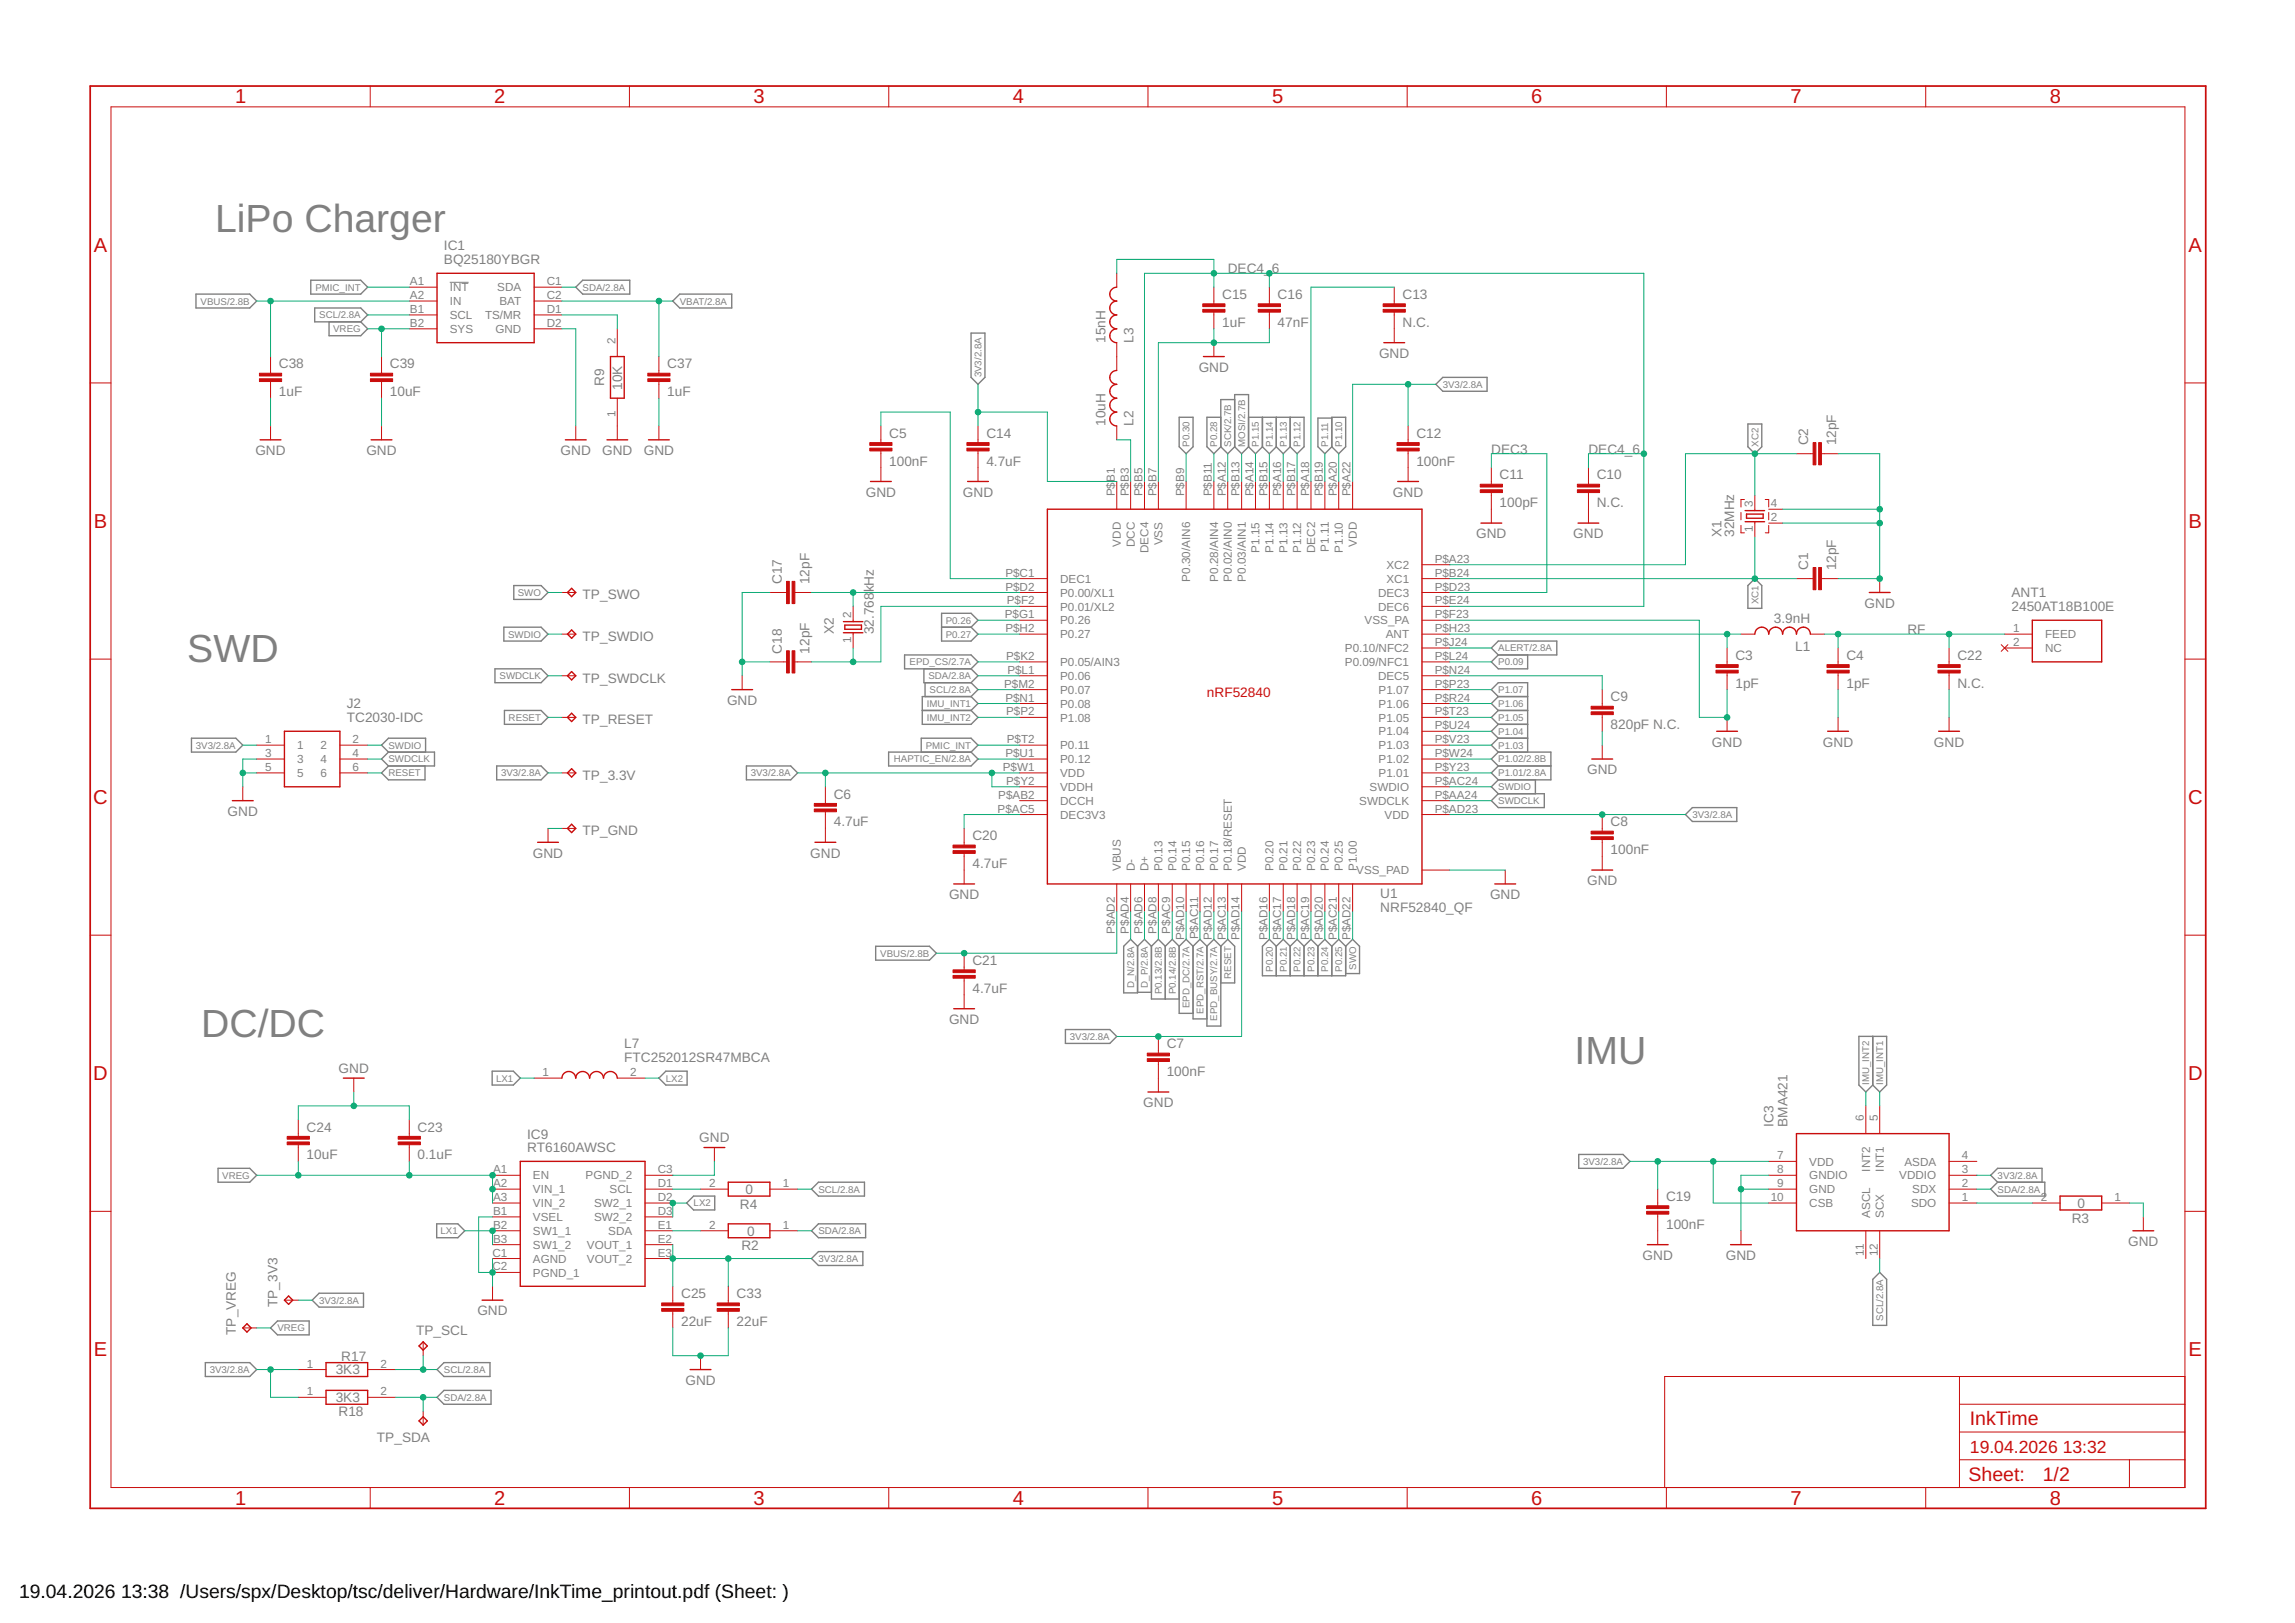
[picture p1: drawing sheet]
<svg xmlns="http://www.w3.org/2000/svg" width="420mm" height="297mm" viewBox="0 0 420 297" stroke-linecap="round" stroke-linejoin="round" font-family="sans-serif">
<defs><g id="words">
<g font-size="7.2" fill="#808080">
<text x="39.4" y="42.4">LiPo Charger</text>
<text x="34.3" y="121.1">SWD</text>
<text x="36.8" y="189.7">DC/DC</text>
<text x="288.3" y="194.8">IMU</text>
</g>
<g font-size="3.7" fill="#c90d0c">
<text x="43" y="18.9">1</text>
<text x="90.5" y="18.9">2</text>
<text x="138" y="18.9">3</text>
<text x="185.4" y="18.9">4</text>
<text x="232.9" y="18.9">5</text>
<text x="280.3" y="18.9">6</text>
<text x="327.8" y="18.9">7</text>
<text x="375.3" y="18.9">8</text>
<text x="17.2" y="46.1">A</text>
<text x="400.7" y="46.1">A</text>
<text x="17.2" y="96.6">B</text>
<text x="400.7" y="96.6">B</text>
<text x="17.1" y="147.2">C</text>
<text x="400.6" y="147.2">C</text>
<text x="17.1" y="197.7">D</text>
<text x="400.6" y="197.7">D</text>
<text x="17.2" y="248.3">E</text>
<text x="400.7" y="248.3">E</text>
<text x="43" y="275.4">1</text>
<text x="90.5" y="275.4">2</text>
<text x="138" y="275.4">3</text>
<text x="185.4" y="275.4">4</text>
<text x="232.9" y="275.4">5</text>
<text x="280.3" y="275.4">6</text>
<text x="327.8" y="275.4">7</text>
<text x="375.3" y="275.4">8</text>
</g>
<g font-size="3.6" fill="#c90d0c">
<text x="360.6" y="260.8">InkTime</text>
<text x="360.4" y="271.1">Sheet:</text>
<text x="374" y="271">1/2</text>
</g>
<g font-size="3.5">
<text x="3.5" y="292.5">19.04.2026</text>
<text x="22.2" y="292.5">13:38 /Users/spx/Desktop/tsc/deliver/Hardware/InkTime_printout.pdf (Sheet: )</text>
</g>
<g font-size="3.2" fill="#c90d0c">
<text x="360.6" y="265.9">19.04.2026</text>
<text x="377.6" y="265.9">13:32</text>
</g>
<g font-size="2.5" fill="#808080">
<text x="81.3" y="45.8">IC1</text>
<text x="81.3" y="48.4">BQ25180YBGR</text>
<text x="224.8" y="50">DEC4_</text>
<text x="232.8" y="50">6</text>
<text x="223.8" y="59.8">1uF</text>
<text x="223.8" y="54.7">C15</text>
<text x="233.9" y="59.8">47nF</text>
<text x="233.9" y="54.7">C16</text>
<text x="256.8" y="59.8">N.C.</text>
<text x="256.8" y="54.7">C13</text>
<text x="202.4" y="62.7" transform="rotate(-90 202.4 62.7)">15nH</text>
<text x="207.5" y="62.7" transform="rotate(-90 207.5 62.7)">L3</text>
<text x="252.5" y="65.5">GND</text>
<text x="51.1" y="67.4">C38</text>
<text x="71.4" y="67.4">C39</text>
<text x="110.6" y="70.6" transform="rotate(-90 110.6 70.6)">R9</text>
<text x="113.9" y="71.4" transform="rotate(-90 113.9 71.4)">10K</text>
<text x="122.2" y="67.4">C37</text>
<text x="219.5" y="68.1">GND</text>
<text x="51.1" y="72.5">1uF</text>
<text x="71.4" y="72.5">10uF</text>
<text x="122.2" y="72.5">1uF</text>
<text x="202.4" y="78" transform="rotate(-90 202.4 78)">10uH</text>
<text x="207.5" y="78" transform="rotate(-90 207.5 78)">L2</text>
<text x="46.8" y="83.3">GND</text>
<text x="67.1" y="83.3">GND</text>
<text x="102.6" y="83.3">GND</text>
<text x="110.2" y="83.3">GND</text>
<text x="117.9" y="83.3">GND</text>
<text x="162.8" y="80.1">C5</text>
<text x="180.6" y="80.1">C14</text>
<text x="259.3" y="80.1">C12</text>
<text x="273" y="83">DEC3</text>
<text x="290.8" y="83">DEC4_6</text>
<text x="331.1" y="81.5" transform="rotate(-90 331.1 81.5)">C2</text>
<text x="336.1" y="81.5" transform="rotate(-90 336.1 81.5)">12pF</text>
<text x="162.8" y="85.2">100nF</text>
<text x="180.6" y="85.2">4.7uF</text>
<text x="259.3" y="85.2">100nF</text>
<text x="274.5" y="87.7">C11</text>
<text x="292.3" y="87.7">C10</text>
<text x="158.5" y="90.9">GND</text>
<text x="176.3" y="90.9">GND</text>
<text x="255" y="90.9">GND</text>
<text x="274.5" y="92.8">100pF</text>
<text x="292.3" y="92.8">N.C.</text>
<text x="270.2" y="98.5">GND</text>
<text x="288" y="98.5">GND</text>
<text x="315.2" y="98.3" transform="rotate(-90 315.2 98.3)">X1</text>
<text x="317.5" y="98.3" transform="rotate(-90 317.5 98.3)">32MHz</text>
<text x="143.1" y="106.9" transform="rotate(-90 143.1 106.9)">C17</text>
<text x="148.2" y="106.9" transform="rotate(-90 148.2 106.9)">12pF</text>
<text x="331.1" y="104.4" transform="rotate(-90 331.1 104.4)">C1</text>
<text x="336.1" y="104.4" transform="rotate(-90 336.1 104.4)">12pF</text>
<text x="106.7" y="109.7">TP_SWO</text>
<text x="160" y="108.4" transform="rotate(-90 160 108.4)">kHz</text>
<text x="341.4" y="111.2">GND</text>
<text x="368.3" y="111.9">2450AT18B100E</text>
<text x="368.3" y="109.3">ANT1</text>
<text x="106.7" y="117.3">TP_SWDIO</text>
<text x="143.1" y="119.6" transform="rotate(-90 143.1 119.6)">C18</text>
<text x="148.2" y="119.6" transform="rotate(-90 148.2 119.6)">12pF</text>
<text x="152.6" y="116.1" transform="rotate(-90 152.6 116.1)">X2</text>
<text x="160" y="116.1" transform="rotate(-90 160 116.1)">32.768</text>
<text x="324.8" y="114">3.9nH</text>
<text x="328.7" y="119.1">L1</text>
<text x="349.2" y="116.1">RF</text>
<text x="106.7" y="124.9">TP_SWDCLK</text>
<text x="317.7" y="125.8">1pF</text>
<text x="317.7" y="120.8">C3</text>
<text x="338" y="125.8">1pF</text>
<text x="338" y="120.8">C4</text>
<text x="358.4" y="125.8">N.C.</text>
<text x="358.4" y="120.8">C22</text>
<text x="63.5" y="129.6">J2</text>
<text x="133.1" y="129">GND</text>
<text x="294.9" y="128.4">C9</text>
<text x="63.5" y="132.2">TC2030-IDC</text>
<text x="106.7" y="132.6">TP_RESET</text>
<text x="294.9" y="133.5">820pF N.C.</text>
<text x="313.4" y="136.6">GND</text>
<text x="333.7" y="136.6">GND</text>
<text x="354.1" y="136.6">GND</text>
<text x="106.7" y="142.7">TP_3.3V</text>
<text x="290.6" y="141.7">GND</text>
<text x="41.7" y="149.3">GND</text>
<text x="152.6" y="146.1">C6</text>
<text x="106.7" y="152.9">TP_GND</text>
<text x="152.6" y="151.2">4.7uF</text>
<text x="178" y="153.8">C20</text>
<text x="294.9" y="151.2">C8</text>
<text x="97.5" y="156.9">GND</text>
<text x="148.3" y="156.9">GND</text>
<text x="178" y="158.8">4.7uF</text>
<text x="294.9" y="156.3">100nF</text>
<text x="173.7" y="164.6">GND</text>
<text x="252.7" y="166.8">NRF52840_QF</text>
<text x="252.7" y="164.3">U1</text>
<text x="272.8" y="164.6">GND</text>
<text x="290.6" y="162">GND</text>
<text x="178" y="176.6">C21</text>
<text x="178" y="181.7">4.7uF</text>
<text x="114.3" y="191.9">L7</text>
<text x="173.7" y="187.4">GND</text>
<text x="213.6" y="191.9">C7</text>
<text x="62" y="196.3">GND</text>
<text x="114.3" y="194.4">FTC252012SR47MBCA</text>
<text x="213.6" y="196.9">100nF</text>
<text x="209.3" y="202.7">GND</text>
<text x="56.1" y="207.1">C24</text>
<text x="76.4" y="207.1">C23</text>
<text x="96.5" y="208.4">IC9</text>
<text x="128" y="209">GND</text>
<text x="324.7" y="206.2" transform="rotate(-90 324.7 206.2)">IC3</text>
<text x="327.2" y="206.2" transform="rotate(-90 327.2 206.2)">BMA421</text>
<text x="56.1" y="212.2">10uF</text>
<text x="76.4" y="212.2">0.1uF</text>
<text x="96.5" y="210.9">RT6160AWSC</text>
<text x="135.5" y="221.3">R4</text>
<text x="136.5" y="218.5">0</text>
<text x="305" y="219.8">C19</text>
<text x="380.3" y="221.1">0</text>
<text x="136.8" y="226.1">0</text>
<text x="305" y="224.9">100nF</text>
<text x="379.3" y="223.9">R3</text>
<text x="135.7" y="228.7">R2</text>
<text x="300.7" y="230.6">GND</text>
<text x="316" y="230.6">GND</text>
<text x="389.6" y="228">GND</text>
<text x="50.8" y="239.2" transform="rotate(-90 50.8 239.2)">TP_3V3</text>
<text x="124.7" y="237.6">C25</text>
<text x="134.9" y="237.6">C33</text>
<text x="43.2" y="244.3" transform="rotate(-90 43.2 244.3)">TP_VREG</text>
<text x="76.2" y="244.3">TP_SCL</text>
<text x="87.4" y="240.7">GND</text>
<text x="124.7" y="242.7">22uF</text>
<text x="134.9" y="242.7">22uF</text>
<text x="61.5" y="251.5">3K3</text>
<text x="62.5" y="249">R17</text>
<text x="61.5" y="256.6">3K3</text>
<text x="125.5" y="253.4">GND</text>
<text x="62" y="259.2">R18</text>
<text x="69" y="263.9">TP_SDA</text>
</g>
<text font-size="2.5" fill="#c90d0c" x="221" y="127.5">nRF52840</text>
<g font-size="2.1" fill="#808080">
<text x="75" y="52.2">A1</text>
<text x="82.3" y="53.3">INT</text>
<text x="91" y="53.3">SDA</text>
<text x="100.1" y="52.2">C1</text>
<text x="75" y="54.7">A2</text>
<text x="75" y="57.3">B1</text>
<text x="75" y="59.8">B2</text>
<text x="82.3" y="55.9">IN</text>
<text x="82.3" y="58.4">SCL</text>
<text x="88.8" y="58.4">TS/MR</text>
<text x="91.4" y="55.9">BAT</text>
<text x="100.1" y="54.7">C2</text>
<text x="100.1" y="57.3">D1</text>
<text x="100.1" y="59.8">D2</text>
<text x="82.3" y="60.9">SYS</text>
<text x="90.7" y="60.9">GND</text>
<text x="112.7" y="62.9" transform="rotate(-90 112.7 62.9)">2</text>
<text x="112.7" y="76.4" transform="rotate(-90 112.7 76.4)">1</text>
<text x="204.1" y="90.9" transform="rotate(-90 204.1 90.9)">P$B1</text>
<text x="206.6" y="90.9" transform="rotate(-90 206.6 90.9)">P$B3</text>
<text x="209.2" y="90.9" transform="rotate(-90 209.2 90.9)">P$B5</text>
<text x="211.7" y="90.9" transform="rotate(-90 211.7 90.9)">P$B7</text>
<text x="216.8" y="90.9" transform="rotate(-90 216.8 90.9)">P$B9</text>
<text x="221.9" y="90.9" transform="rotate(-90 221.9 90.9)">P$B11</text>
<text x="224.4" y="90.9" transform="rotate(-90 224.4 90.9)">P$A12</text>
<text x="227" y="90.9" transform="rotate(-90 227 90.9)">P$B13</text>
<text x="229.5" y="90.9" transform="rotate(-90 229.5 90.9)">P$A14</text>
<text x="232" y="90.9" transform="rotate(-90 232 90.9)">P$B15</text>
<text x="234.6" y="90.9" transform="rotate(-90 234.6 90.9)">P$A16</text>
<text x="237.1" y="90.9" transform="rotate(-90 237.1 90.9)">P$B17</text>
<text x="239.6" y="90.9" transform="rotate(-90 239.6 90.9)">P$A18</text>
<text x="242.2" y="90.9" transform="rotate(-90 242.2 90.9)">P$B19</text>
<text x="244.7" y="90.9" transform="rotate(-90 244.7 90.9)">P$A20</text>
<text x="247.3" y="90.9" transform="rotate(-90 247.3 90.9)">P$A22</text>
<text x="320.9" y="92.8" transform="rotate(-90 320.9 92.8)">3</text>
<text x="324.2" y="92.8">4</text>
<text x="324.2" y="95.4">2</text>
<text x="205.2" y="100" transform="rotate(-90 205.2 100)">VDD</text>
<text x="207.8" y="100.2" transform="rotate(-90 207.8 100.2)">DCC</text>
<text x="210.3" y="101.2" transform="rotate(-90 210.3 101.2)">DEC4</text>
<text x="212.8" y="99.8" transform="rotate(-90 212.8 99.8)">VSS</text>
<text x="230.6" y="101.1" transform="rotate(-90 230.6 101.1)">P1.15</text>
<text x="233.1" y="101.1" transform="rotate(-90 233.1 101.1)">P1.14</text>
<text x="235.7" y="101.1" transform="rotate(-90 235.7 101.1)">P1.13</text>
<text x="238.2" y="101.1" transform="rotate(-90 238.2 101.1)">P1.12</text>
<text x="240.8" y="101.2" transform="rotate(-90 240.8 101.2)">DEC2</text>
<text x="243.3" y="101" transform="rotate(-90 243.3 101)">P1.11</text>
<text x="245.8" y="101.1" transform="rotate(-90 245.8 101.1)">P1.10</text>
<text x="248.4" y="100" transform="rotate(-90 248.4 100)">VDD</text>
<text x="320.9" y="97.3" transform="rotate(-90 320.9 97.3)">1</text>
<text x="184.1" y="105.5">P$C1</text>
<text x="194.1" y="106.7">DEC1</text>
<text x="217.9" y="106.5" transform="rotate(-90 217.9 106.5)">P0.30/AIN6</text>
<text x="223" y="106.5" transform="rotate(-90 223 106.5)">P0.28/AIN4</text>
<text x="225.5" y="106.5" transform="rotate(-90 225.5 106.5)">P0.02/AIN0</text>
<text x="228.1" y="106.5" transform="rotate(-90 228.1 106.5)">P0.03/AIN1</text>
<text x="253.8" y="106.7">XC1</text>
<text x="253.8" y="104.1">XC2</text>
<text x="262.7" y="105.5">P$B24</text>
<text x="262.7" y="103">P$A23</text>
<text x="155.8" y="113.2" transform="rotate(-90 155.8 113.2)">2</text>
<text x="184" y="113.2">P$G1</text>
<text x="184.1" y="108.1">P$D2</text>
<text x="184.3" y="110.6">P$F2</text>
<text x="194.1" y="109.2">P0.00/XL1</text>
<text x="194.1" y="111.7">P0.01/XL2</text>
<text x="252.3" y="111.7">DEC6</text>
<text x="252.3" y="109.2">DEC3</text>
<text x="262.7" y="113.2">P$F23</text>
<text x="262.7" y="110.6">P$E24</text>
<text x="262.7" y="108.1">P$D23</text>
<text x="155.8" y="117.6" transform="rotate(-90 155.8 117.6)">1</text>
<text x="184.1" y="115.7">P$H2</text>
<text x="194.1" y="114.3">P0.26</text>
<text x="194.1" y="116.8">P0.27</text>
<text x="246.2" y="119.4">P0.10/NFC2</text>
<text x="249.8" y="114.3">VSS_PA</text>
<text x="253.7" y="116.8">ANT</text>
<text x="262.7" y="115.7">P$H23</text>
<text x="262.7" y="118.2">P$J24</text>
<text x="368.5" y="115.7">1</text>
<text x="368.5" y="118.2">2</text>
<text x="374.4" y="116.8">FEED</text>
<text x="374.4" y="119.4">NC</text>
<text x="183.8" y="125.9">P$M2</text>
<text x="184.2" y="120.8">P$K2</text>
<text x="184.4" y="123.3">P$L1</text>
<text x="194.1" y="121.9">P0.05/AIN3</text>
<text x="194.1" y="124.4">P0.06</text>
<text x="246.2" y="121.9">P0.09/NFC1</text>
<text x="252.3" y="124.4">DEC5</text>
<text x="262.7" y="125.9">P$P23</text>
<text x="262.7" y="123.3">P$N24</text>
<text x="262.7" y="120.8">P$L24</text>
<text x="184.1" y="128.4">P$N1</text>
<text x="184.2" y="130.9">P$P2</text>
<text x="194.1" y="127">P0.07</text>
<text x="194.1" y="129.5">P0.08</text>
<text x="252.4" y="129.5">P1.06</text>
<text x="252.4" y="127">P1.07</text>
<text x="262.7" y="130.9">P$T23</text>
<text x="262.7" y="128.4">P$R24</text>
<text x="48.5" y="136">1</text>
<text x="54.4" y="137.1">1</text>
<text x="58.7" y="137.1">2</text>
<text x="64.6" y="136">2</text>
<text x="184.3" y="136">P$T2</text>
<text x="194.1" y="132.1">P1.08</text>
<text x="194.1" y="137.1">P0.11</text>
<text x="252.4" y="137.1">P1.03</text>
<text x="252.4" y="134.6">P1.04</text>
<text x="252.4" y="132.1">P1.05</text>
<text x="262.7" y="136">P$V23</text>
<text x="262.7" y="133.5">P$U24</text>
<text x="48.5" y="138.6">3</text>
<text x="48.5" y="141.1">5</text>
<text x="54.4" y="139.7">3</text>
<text x="54.4" y="142.2">5</text>
<text x="58.7" y="139.7">4</text>
<text x="58.7" y="142.2">6</text>
<text x="64.6" y="138.6">4</text>
<text x="64.6" y="141.1">6</text>
<text x="183.6" y="141.1">P$W1</text>
<text x="184.1" y="138.6">P$U1</text>
<text x="184.2" y="143.6">P$Y2</text>
<text x="194.1" y="142.2">VDD</text>
<text x="194.1" y="139.7">P0.12</text>
<text x="252.4" y="142.2">P1.01</text>
<text x="252.4" y="139.7">P1.02</text>
<text x="262.7" y="143.6">P$AC24</text>
<text x="262.7" y="141.1">P$Y23</text>
<text x="262.7" y="138.6">P$W24</text>
<text x="182.6" y="148.7">P$AC5</text>
<text x="182.8" y="146.2">P$AB2</text>
<text x="194.1" y="144.8">VDDH</text>
<text x="194.1" y="147.3">DCCH</text>
<text x="194.1" y="149.8">DEC3V3</text>
<text x="248.8" y="147.3">SWDCLK</text>
<text x="250.7" y="144.8">SWDIO</text>
<text x="253.5" y="149.8">VDD</text>
<text x="262.7" y="146.2">P$AA24</text>
<text x="262.7" y="148.7">P$AD23</text>
<text x="205.2" y="159.4" transform="rotate(-90 205.2 159.4)">VBUS</text>
<text x="207.8" y="159.4" transform="rotate(-90 207.8 159.4)">D-</text>
<text x="210.3" y="159.4" transform="rotate(-90 210.3 159.4)">D+</text>
<text x="212.8" y="159.4" transform="rotate(-90 212.8 159.4)">P0.13</text>
<text x="215.4" y="159.4" transform="rotate(-90 215.4 159.4)">P0.14</text>
<text x="217.9" y="159.4" transform="rotate(-90 217.9 159.4)">P0.15</text>
<text x="220.4" y="159.4" transform="rotate(-90 220.4 159.4)">P0.16</text>
<text x="223" y="159.4" transform="rotate(-90 223 159.4)">P0.17</text>
<text x="225.5" y="159.4" transform="rotate(-90 225.5 159.4)">P0.18/RESET</text>
<text x="228.1" y="159.4" transform="rotate(-90 228.1 159.4)">VDD</text>
<text x="233.1" y="159.4" transform="rotate(-90 233.1 159.4)">P0.20</text>
<text x="235.7" y="159.4" transform="rotate(-90 235.7 159.4)">P0.21</text>
<text x="238.2" y="159.4" transform="rotate(-90 238.2 159.4)">P0.22</text>
<text x="240.8" y="159.4" transform="rotate(-90 240.8 159.4)">P0.23</text>
<text x="243.3" y="159.4" transform="rotate(-90 243.3 159.4)">P0.24</text>
<text x="245.8" y="159.4" transform="rotate(-90 245.8 159.4)">P0.25</text>
<text x="248.3" y="160">VSS_PAD</text>
<text x="248.4" y="159.4" transform="rotate(-90 248.4 159.4)">P1.00</text>
<text x="204.1" y="170.9" transform="rotate(-90 204.1 170.9)">P$AD2</text>
<text x="206.6" y="170.9" transform="rotate(-90 206.6 170.9)">P$AD4</text>
<text x="209.2" y="170.9" transform="rotate(-90 209.2 170.9)">P$AD6</text>
<text x="211.7" y="170.9" transform="rotate(-90 211.7 170.9)">P$AD8</text>
<text x="214.3" y="170.9" transform="rotate(-90 214.3 170.9)">P$AC9</text>
<text x="216.8" y="172.1" transform="rotate(-90 216.8 172.1)">P$AD10</text>
<text x="219.3" y="171.9" transform="rotate(-90 219.3 171.9)">P$AC11</text>
<text x="221.9" y="172.1" transform="rotate(-90 221.9 172.1)">P$AD12</text>
<text x="224.4" y="172.1" transform="rotate(-90 224.4 172.1)">P$AC13</text>
<text x="227" y="172.1" transform="rotate(-90 227 172.1)">P$AD14</text>
<text x="232" y="172.1" transform="rotate(-90 232 172.1)">P$AD16</text>
<text x="234.6" y="172.1" transform="rotate(-90 234.6 172.1)">P$AC17</text>
<text x="237.1" y="172.1" transform="rotate(-90 237.1 172.1)">P$AD18</text>
<text x="239.6" y="172.1" transform="rotate(-90 239.6 172.1)">P$AC19</text>
<text x="242.2" y="172.1" transform="rotate(-90 242.2 172.1)">P$AD20</text>
<text x="244.7" y="172.1" transform="rotate(-90 244.7 172.1)">P$AC21</text>
<text x="247.3" y="172.1" transform="rotate(-90 247.3 172.1)">P$AD22</text>
<text x="99.3" y="197">1</text>
<text x="115.4" y="197">2</text>
<text x="341.2" y="205.1" transform="rotate(-90 341.2 205.1)">6</text>
<text x="343.8" y="205.1" transform="rotate(-90 343.8 205.1)">5</text>
<text x="90.3" y="214.7">A1</text>
<text x="97.6" y="215.9">EN</text>
<text x="107.2" y="215.9">PGND_2</text>
<text x="120.4" y="214.7">C3</text>
<text x="325.4" y="212.2">7</text>
<text x="325.4" y="214.7">8</text>
<text x="331.2" y="213.3">VDD</text>
<text x="331.2" y="215.9">GNDIO</text>
<text x="342.4" y="214.5" transform="rotate(-90 342.4 214.5)">INT2</text>
<text x="344.9" y="214.5" transform="rotate(-90 344.9 214.5)">INT1</text>
<text x="347.7" y="215.9">VDDIO</text>
<text x="348.7" y="213.3">ASDA</text>
<text x="359.2" y="214.7">3</text>
<text x="359.2" y="212.2">4</text>
<text x="90.3" y="217.3">A2</text>
<text x="90.3" y="219.8">A3</text>
<text x="97.6" y="218.4">VIN_1</text>
<text x="97.6" y="220.9">VIN_2</text>
<text x="108.8" y="220.9">SW2_1</text>
<text x="111.6" y="218.4">SCL</text>
<text x="120.4" y="217.3">D1</text>
<text x="120.4" y="219.8">D2</text>
<text x="129.8" y="217.3">2</text>
<text x="143.3" y="217.3">1</text>
<text x="324.2" y="219.8">10</text>
<text x="325.4" y="217.3">9</text>
<text x="331.2" y="218.4">GND</text>
<text x="331.2" y="220.9">CSB</text>
<text x="349.9" y="220.9">SDO</text>
<text x="350.1" y="218.4">SDX</text>
<text x="359.2" y="219.8">1</text>
<text x="359.2" y="217.3">2</text>
<text x="373.6" y="219.8">2</text>
<text x="387.1" y="219.8">1</text>
<text x="90.3" y="222.4">B1</text>
<text x="90.3" y="224.9">B2</text>
<text x="90.3" y="227.4">B3</text>
<text x="97.6" y="223.5">VSEL</text>
<text x="97.6" y="226">SW1_1</text>
<text x="108.8" y="223.5">SW2_2</text>
<text x="111.4" y="226">SDA</text>
<text x="120.4" y="222.4">D3</text>
<text x="120.4" y="224.9">E1</text>
<text x="120.4" y="227.4">E2</text>
<text x="129.8" y="224.9">2</text>
<text x="143.3" y="224.9">1</text>
<text x="342.4" y="222.9" transform="rotate(-90 342.4 222.9)">ASCL</text>
<text x="344.9" y="222.9" transform="rotate(-90 344.9 222.9)">SCX</text>
<text x="90.2" y="230">C1</text>
<text x="90.2" y="232.5">C2</text>
<text x="97.6" y="228.6">SW1_2</text>
<text x="97.6" y="231.1">AGND</text>
<text x="97.6" y="233.6">PGND_1</text>
<text x="107.4" y="228.6">VOUT_1</text>
<text x="107.4" y="231.1">VOUT_2</text>
<text x="120.4" y="230">E3</text>
<text x="341.2" y="229.8" transform="rotate(-90 341.2 229.8)">11</text>
<text x="343.8" y="230" transform="rotate(-90 343.8 230)">12</text>
<text x="56.2" y="250.3">1</text>
<text x="69.6" y="250.3">2</text>
<text x="56.2" y="255.4">1</text>
<text x="69.6" y="255.4">2</text>
</g>
<g font-size="1.8" fill="#808080">
<text x="57.7" y="53.2">PMIC_INT</text>
<text x="106.7" y="53.2">SDA/2.8A</text>
<text x="36.7" y="55.7">VBUS/2.8B</text>
<text x="58.4" y="58.3">SCL/2.8A</text>
<text x="124.4" y="55.7">VBAT/2.8A</text>
<text x="61" y="60.8">VREG</text>
<text x="179.7" y="69.1" transform="rotate(-90 179.7 69.1)">3V3/2.8A</text>
<text x="264.1" y="71">3V3/2.8A</text>
<text x="217.8" y="81.8" transform="rotate(-90 217.8 81.8)">P0.30</text>
<text x="222.9" y="81.8" transform="rotate(-90 222.9 81.8)">P0.28</text>
<text x="225.4" y="81.8" transform="rotate(-90 225.4 81.8)">SCK/2.7B</text>
<text x="227.9" y="81.8" transform="rotate(-90 227.9 81.8)">MOSI/2.7B</text>
<text x="230.5" y="81.8" transform="rotate(-90 230.5 81.8)">P1.15</text>
<text x="233" y="81.8" transform="rotate(-90 233 81.8)">P1.14</text>
<text x="235.6" y="81.8" transform="rotate(-90 235.6 81.8)">P1.13</text>
<text x="238.1" y="81.8" transform="rotate(-90 238.1 81.8)">P1.12</text>
<text x="243.2" y="81.8" transform="rotate(-90 243.2 81.8)">P1.11</text>
<text x="245.7" y="81.8" transform="rotate(-90 245.7 81.8)">P1.10</text>
<text x="321.9" y="81.8" transform="rotate(-90 321.9 81.8)">XC2</text>
<text x="94.8" y="109.1">SWO</text>
<text x="321.9" y="110.6" transform="rotate(-90 321.9 110.6)">XC1</text>
<text x="93" y="116.7">SWDIO</text>
<text x="173.1" y="114.2">P0.26</text>
<text x="173.1" y="116.7">P0.27</text>
<text x="274.3" y="119.2">ALERT/2.8A</text>
<text x="91.5" y="124.3">SWDCLK</text>
<text x="166.5" y="121.8">EPD_CS/2.7A</text>
<text x="170" y="124.3">SDA/2.8A</text>
<text x="274.3" y="121.8">P0.09</text>
<text x="93.1" y="131.9">RESET</text>
<text x="169.7" y="129.4">IMU_INT1</text>
<text x="169.7" y="131.9">IMU_INT2</text>
<text x="170.2" y="126.8">SCL/2.8A</text>
<text x="274.3" y="126.8">P1.07</text>
<text x="274.3" y="129.4">P1.06</text>
<text x="274.3" y="131.9">P1.05</text>
<text x="35.9" y="137">3V3/2.8A</text>
<text x="71.1" y="137">SWDIO</text>
<text x="169.5" y="137">PMIC_INT</text>
<text x="274.3" y="134.5">P1.04</text>
<text x="274.3" y="137">P1.03</text>
<text x="71.1" y="139.5">SWDCLK</text>
<text x="71.1" y="142.1">RESET</text>
<text x="91.7" y="142.1">3V3/2.8A</text>
<text x="137.4" y="142.1">3V3/2.8A</text>
<text x="163.7" y="139.5">HAPTIC_EN/2.8A</text>
<text x="274.3" y="139.5">P1.02/2.8B</text>
<text x="274.3" y="142.1">P1.01/2.8A</text>
<text x="274.3" y="144.6">SWDIO</text>
<text x="274.3" y="147.2">SWDCLK</text>
<text x="309.8" y="149.7">3V3/2.8A</text>
<text x="161.2" y="175.1">VBUS/2.8B</text>
<text x="225.4" y="179.1" transform="rotate(-90 225.4 179.1)">RESET</text>
<text x="233" y="177.8" transform="rotate(-90 233 177.8)">P0.20</text>
<text x="235.6" y="177.8" transform="rotate(-90 235.6 177.8)">P0.21</text>
<text x="238.1" y="177.8" transform="rotate(-90 238.1 177.8)">P0.22</text>
<text x="240.6" y="177.8" transform="rotate(-90 240.6 177.8)">P0.23</text>
<text x="243.2" y="177.8" transform="rotate(-90 243.2 177.8)">P0.24</text>
<text x="245.7" y="177.8" transform="rotate(-90 245.7 177.8)">P0.25</text>
<text x="248.3" y="177.4" transform="rotate(-90 248.3 177.4)">SWO</text>
<text x="207.6" y="180.9" transform="rotate(-90 207.6 180.9)">D_N/2.8A</text>
<text x="210.2" y="180.8" transform="rotate(-90 210.2 180.8)">D_P/2.8A</text>
<text x="212.7" y="182" transform="rotate(-90 212.7 182)">P0.13/2.8B</text>
<text x="215.2" y="182" transform="rotate(-90 215.2 182)">P0.14/2.8B</text>
<text x="217.8" y="184.6" transform="rotate(-90 217.8 184.6)">EPD_DC/2.7A</text>
<text x="220.3" y="185.5" transform="rotate(-90 220.3 185.5)">EPD_RST/2.7A</text>
<text x="195.9" y="190.3">3V3/2.8A</text>
<text x="222.9" y="186.8" transform="rotate(-90 222.9 186.8)">EPD_BUSY/2.7A</text>
<text x="90.8" y="198">LX1</text>
<text x="121.9" y="198">LX2</text>
<text x="342.2" y="198.6" transform="rotate(-90 342.2 198.6)">IMU_INT2</text>
<text x="344.8" y="198.6" transform="rotate(-90 344.8 198.6)">IMU_INT1</text>
<text x="40.7" y="215.7">VREG</text>
<text x="289.8" y="213.2">3V3/2.8A</text>
<text x="365.7" y="215.7">3V3/2.8A</text>
<text x="127" y="220.8">LX2</text>
<text x="149.8" y="218.3">SCL/2.8A</text>
<text x="365.7" y="218.3">SDA/2.8A</text>
<text x="80.7" y="225.9">LX1</text>
<text x="149.8" y="225.9">SDA/2.8A</text>
<text x="149.8" y="231">3V3/2.8A</text>
<text x="58.4" y="238.6">3V3/2.8A</text>
<text x="50.8" y="243.7">VREG</text>
<text x="344.8" y="241.7" transform="rotate(-90 344.8 241.7)">SCL/2.8A</text>
<text x="38.4" y="251.3">3V3/2.8A</text>
<text x="81.3" y="251.3">SCL/2.8A</text>
<text x="81.3" y="256.4">SDA/2.8A</text>
</g>
</g></defs>
<path d="M82.3 51.7h3.5" fill="none" stroke="#808080" stroke-width=".18"/>
<g fill="none" stroke="#808080" stroke-width=".25">
<path d="M35.9 53.8h9.8l1.3 1.3-1.3 1.3h-9.8zM56.9 51.3h9.1l1.3 1.3-1.3 1.2h-9.1zM57.6 56.4h8.4l1.3 1.2-1.3 1.3h-8.4zM60.2 58.9v2.5h5.8l1.3-1.2-1.3-1.3M105.4 52.6l1.3-1.3h8.6v2.5h-8.6zM123.2 55.1l1.2-1.3h9.6v2.6h-9.6zM177.8 61h2.5v8.1l-1.3 1.2-1.2-1.2zM215.9 76.4h2.5v5.4l-1.3 1.2-1.2-1.2zM223.5 76.4h-2.5v5.4l1.2 1.2 1.3-1.2M226 73.1h-2.5v8.7M228.6 76.4h10.1v5.4l-1.2 1.2-1.3-1.2M231.1 76.4v5.4"/>
<path d="M233.7 76.4v5.4M236.2 76.4v5.4M243.8 76.5h-2.5v5.3l1.2 1.2 1.3-1.2M243.8 76.4h2.6v5.4l-1.3 1.2-1.3-1.2zM262.9 70.3l1.2-1.2h8.1v2.5h-8.1zM320 77.6h2.5v4.2l-1.2 1.2-1.3-1.2zM223.5 81.8l1.3 1.2 1.2-1.2M226 81.8l1.3 1.2 1.3-1.2M226 81.8v-9.6h2.6v9.6M228.6 81.8l1.2 1.2 1.3-1.2M231.1 81.8l1.3 1.2 1.3-1.2M233.7 81.8l1.2 1.2 1.3-1.2"/>
<path d="M92.2 114.8h6.9l1.2 1.3-1.2 1.2h-6.9zM94.1 107.2h5l1.2 1.2-1.2 1.3h-5zM165.6 119.9h12.2l1.2 1.2-1.2 1.3h-12.2zM172.4 112.2h5.4l1.2 1.3-1.2 1.3 1.2 1.3-1.2 1.2h-5.4zM172.4 114.8h5.4M273 118.6l1.3-1.3h10.7v2.6h-10.7zM274.3 119.9l-1.3 1.2 1.3 1.3h5.4v-2.5M321.3 105.9l1.2 1.3v4.1h-2.5v-4.1zM35.1 135.1h8.1l1.2 1.3-1.2 1.2h-8.1zM71.1 137.6h8.4v2.6h-8.4M71.1 137.6l-1.3-1.2 1.3-1.3h6.8v2.5M71.1 137.6l-1.3 1.3 1.3 1.3"/>
<path d="M90.6 122.4h8.5l1.2 1.3-1.2 1.2h-8.5zM92.4 130h6.7l1.2 1.3-1.2 1.3h-6.7zM162.7 137.6h15.1l1.2 1.3-1.2 1.3h-15.1zM168.7 137.6v-2.5h9.1l1.2 1.3-1.2 1.2M168.8 130h9M169.1 122.4v2.5h8.7M169.4 124.9v2.6M177.8 122.4l1.2 1.3-1.2 1.2M177.8 124.9l1.2 1.3-1.2 1.3M177.8 127.5h-9v5.1h9l1.2-1.3-1.2-1.3M177.8 127.5l1.2 1.3-1.2 1.2M274.3 130l-1.3 1.3 1.3 1.3"/>
<path d="M274.3 137.6h9.6v5.1h-9.6M274.3 135.1h5.4M274.3 127.5l-1.3-1.3 1.3-1.3h5.4v12.7M274.3 127.5h5.4M274.3 130h5.4M274.3 132.6h5.4M274.3 127.5l-1.3 1.3 1.3 1.2M274.3 132.6l-1.3 1.2 1.3 1.3M274.3 135.1l-1.3 1.3 1.3 1.2M274.3 137.6l-1.3 1.3 1.3 1.3M71.1 140.2l-1.3 1.3 1.3 1.2h6.7v-2.5M90.9 140.2h8.2l1.2 1.3-1.2 1.2h-8.2z"/>
<path d="M136.7 140.2h8.1l1.2 1.3-1.2 1.2h-8.1zM273 146.5l1.3-1.2h8.4v2.5h-8.4zM274.3 140.2h9.6M274.3 140.2l-1.3 1.3 1.3 1.2M274.3 142.7l-1.3 1.3 1.3 1.3M281.1 142.7v2.6M308.6 149.1l1.2-1.3h8.2v2.5h-8.2zM160.3 173.2h9.9l1.2 1.3-1.2 1.2h-9.9zM205.7 173.2l1.3-1.3 1.3 1.3v8.5h-2.6zM208.3 173.2l1.2-1.3 1.3 1.3M210.8 173.2v9.6h5.1M210.8 173.2l1.3-1.3 1.2 1.3"/>
<path d="M213.3 173.2v9.6M213.3 173.2l1.3-1.3 1.3 1.3M215.9 173.2v12.3h2.5M215.9 173.2l1.2-1.3 1.3 1.3M218.4 173.2v13.3h2.6M218.4 173.2l1.3-1.3 1.3 1.3M221 173.2l1.2-1.3 1.3 1.3M221 173.2v14.6h2.5v-14.6M223.5 173.2l1.3-1.3 1.2 1.3v6.7h-2.5M233.7 173.2l1.2-1.3 1.3 1.3M233.7 173.2l-1.3-1.3-1.3 1.3v5.4h15.3v-5.4M233.7 173.2v5.4"/>
<path d="M236.2 173.2v5.4M236.2 173.2l1.3-1.3 1.2 1.3M238.7 173.2v5.4M238.7 173.2l1.3-1.3 1.3 1.3M241.3 173.2v5.4M241.3 173.2l1.2-1.3 1.3 1.3M243.8 173.2l1.3-1.3 1.3 1.3M243.8 173.2v5.4M246.4 173.2l1.2-1.3 1.3 1.3v5h-2.5M90.1 196h3.9l1.2 1.3-1.2 1.3h-3.9zM120.6 197.3l1.3-1.3h3.9v2.6h-3.9zM195.1 188.4h8.1l1.2 1.3-1.2 1.3h-8.1z"/>
<path d="M208.3 181.6h2.5M340.3 189.7h5.1v8.9l-1.3 1.3-1.2-1.3-1.3 1.3-1.3-1.3zM342.9 189.7v8.9M39.9 213.8h5.8l1.3 1.3-1.3 1.3h-5.8zM127 218.9h3.9v2.5h-3.9l-1.3-1.2zM149.8 216.4h8.5v2.5h-8.5l-1.2-1.3zM289 211.3h8.1l1.3 1.3-1.3 1.2h-8.1zM365.7 216.4l-1.3-1.3 1.3-1.3h8.1v2.6M365.7 216.4h8.7v2.5h-8.7l-1.3-1.3zM57.1 238l1.3-1.3h8.1v2.5h-8.1zM79.9 224h3.9l1.3 1.3-1.3 1.2h-3.9zM148.6 230.3l1.2-1.2h8.2v2.5h-8.2z"/>
<path d="M148.6 225.3l1.2-1.3h8.7v2.5h-8.7zM344.1 232.9l1.3 1.2v8.5h-2.5v-8.5zM37.6 249.4h8.1l1.3 1.3-1.3 1.2h-8.1zM49.5 243l1.3-1.2h5.8v2.5h-5.8zM80 250.7l1.3-1.3h8.4v2.5h-8.4zM80 255.7l1.3-1.2h8.6v2.5h-8.6z"/>
</g>
<g fill="none" stroke="#c90d0c" stroke-width=".18">
<path d="M20.3 19.6h379.7v252.6h-379.7zM67.8 15.7v3.9M115.2 15.7v3.9M162.7 15.7v3.9M210.2 15.7v3.9M257.6 15.7v3.9M305.1 15.7v3.9M352.6 15.7v3.9M74.9 52.6h5.1M74.9 55.1h5.1M74.9 57.6h5.1M97.8 52.6h5.1"/>
<path d="M97.8 55.1h5.1M97.8 57.6h5.1M204.4 50v2.6M222.2 52.6v3M222.2 57.1v3.1M232.4 52.6v3M232.4 57.1v3.1M255.2 52.6v3M255.2 57.1v5.6M16.5 70.1h3.8M49.5 65.3v3M49.5 69.8v3.1"/>
<path d="M49.5 78v2.5M69.8 65.3v3M69.8 69.8v3.1M69.8 78v2.5M74.9 60.2h5.1M97.8 60.2h5.1M105.4 78v2.5M113 60.2v5.1M113 72.9v7.6M120.6 65.3v3M120.6 69.8v3.1M120.6 78v2.5"/>
<path d="M161.3 78v3M179 78v3M204.4 62.7v5.1M204.4 78v2.5M222.2 62.7v2.6M257.8 78v3M400 70.1h3.8M161.3 82.5v5.6M179 82.5v5.6M204.4 88.1v5.1M207 88.1v5.1M209.5 88.1v5.1"/>
<path d="M212.1 88.1v5.1M217.1 88.1v5.1M222.2 88.1v5.1M224.8 88.1v5.1M227.3 88.1v5.1M229.8 88.1v5.1M232.4 88.1v5.1M234.9 88.1v5.1M237.5 88.1v5.1M240 88.1v5.1M242.5 88.1v5.1M245.1 88.1v5.1"/>
<path d="M247.6 88.1v5.1M257.8 82.5v5.6M273 85.6v3M273 90.1v5.6M290.8 85.6v3M290.8 90.1v5.6M318.7 96.2v1.3h.7M318.7 93.8v1.3M319.4 91.4h-.7v1.4M321.3 90.7v2.8M321.3 95.5v2.8M323.2 91.4h.6v1.4"/>
<path d="M323.8 96.2v1.3h-.6M323.8 93.8v1.3M323.8 93.2h2.5M323.8 95.7h2.5M328.9 83h3M333.5 83h3M102.9 108.4h2.5M102.9 116.1h2.5M140.9 108.4h3.1M145.5 108.4h3.1M156.2 111v2.8M156.2 115.8v2.8"/>
<path d="M186.7 105.9h5M186.7 108.4h5M186.7 111h5M186.7 113.5h5M186.7 116.1h5M260.3 105.9h5.1M260.3 108.4h5.1M260.3 111h5.1M260.3 113.5h5.1M260.3 116.1h5.1M260.3 103.4h5.1M260.3 118.6h5.1"/>
<path d="M316.2 118.6v3M318.7 116.1h2.6M328.9 105.9h3M331.4 116.1h2.6M333.5 105.9h3M336.5 118.6v3M344.1 105.9v2.5M356.8 118.6v3M366.4 118l1.2 1.2M367 116.1h5.1M367 118.6h5.1M367.6 118l-1.2 1.2"/>
<path d="M16.5 120.6h3.8M47 136.4h5.1M47 138.9h5.1M62.2 136.4h5.1M62.2 138.9h5.1M102.9 123.7h2.5M102.9 131.3h2.5M135.9 123.7v2.5M140.9 121.1h3.1M145.5 121.1h3.1M186.7 121.1h5M186.7 123.7h5"/>
<path d="M186.7 126.2h5M186.7 128.8h5M186.7 131.3h5M186.7 136.4h5M186.7 138.9h5M260.3 121.1h5.1M260.3 123.7h5.1M260.3 126.2h5.1M260.3 128.8h5.1M260.3 131.3h5.1M260.3 136.4h5.1M260.3 138.9h5.1"/>
<path d="M260.3 133.8h5.1M293.3 126.2v3.1M293.3 130.8v3M293.3 136.4v2.5M316.2 123.2v3M316.2 131.3v2.5M336.5 123.2v3M336.5 131.3v2.5M356.8 123.2v3M356.8 131.3v2.5M400 120.6h3.8M44.4 144v2.5"/>
<path d="M47 141.5h5.1M62.2 141.5h5.1M100.3 151.6v2.6M102.9 141.5h2.5M102.9 151.6h2.5M151.1 144v3M151.1 148.6v5.6M176.5 151.6v3.1M176.5 156.2v5.6M186.7 141.5h5M186.7 146.5h5M186.7 144h5"/>
<path d="M186.7 149.1h5M260.3 141.5h5.1M260.3 146.5h5.1M260.3 144h5.1M260.3 149.1h5.1M260.3 159.2h5.1M275.6 159.2v2.6M293.3 149.1v3M293.3 153.6v5.6M16.5 171.2h3.8M176.5 174.5v3M176.5 179v5.6"/>
<path d="M204.4 161.8v5M207 161.8v5M209.5 161.8v5M212.1 161.8v5M214.6 161.8v5M217.1 161.8v5M219.7 161.8v5M222.2 161.8v5M224.8 161.8v5M227.3 161.8v5M232.4 161.8v5M234.9 161.8v5"/>
<path d="M237.5 161.8v5M240 161.8v5M242.5 161.8v5M245.1 161.8v5M247.6 161.8v5M400 171.2h3.8M64.8 197.3v2.6M97.8 197.3h5.1M113 197.3h5.1M212.1 189.7v3M212.1 194.3v5.6M54.6 204.9v3.1"/>
<path d="M54.6 209.5v3.1M74.9 204.9v3.1M74.9 209.5v3.1M90.2 215.1h5M90.2 217.6h5M118.1 215.1h5.1M118.1 217.6h5.1M128.2 217.6h5.1M130.8 210v2.6M140.9 217.6h5.1M303.5 217.6v3.1M323.8 215.1h5.1"/>
<path d="M323.8 217.6h5.1M323.8 212.6h5.1M341.6 202.4v5.1M344.1 202.4v5.1M356.8 215.1h5.1M356.8 217.6h5.1M356.8 212.6h5.1M16.5 221.7h3.8M52.1 238h2.5M90.2 220.2h5M90.2 222.7h5M90.2 225.3h5"/>
<path d="M90.2 227.8h5M90.2 230.3h5M90.2 232.9h5M90.2 235.4v2.6M118.1 220.2h5.1M118.1 222.7h5.1M118.1 225.3h5.1M118.1 227.8h5.1M118.1 230.3h5.1M123.2 235.4v3.1M123.2 240v3M128.2 225.3h5.1"/>
<path d="M133.3 235.4v3.1M133.3 240v3M140.9 225.3h5.1M303.5 222.2v5.6M318.7 225.3v2.5M323.8 220.2h5.1M341.6 225.3v5M344.1 225.3v5M356.8 220.2h5.1M372.1 220.2h5M384.8 220.2h5M392.4 222.7v2.6"/>
<path d="M400 221.7h3.8M44.4 243h2.6M54.6 250.7h5.1M54.6 255.7h5.1M67.3 250.7h5.1M67.3 255.7h5.1M77.5 245.6v2.5M77.5 258.3v2.5M128.2 248.1v2.6M358.7 251.9v20.3M358.7 257h41.3M400 251.9h-95.2v20.3"/>
<path d="M67.8 272.2v3.9M115.2 272.2v3.9M162.7 272.2v3.9M210.2 272.2v3.9M257.6 272.2v3.9M305.1 272.2v3.9M352.6 272.2v3.9M358.7 267.2h41.3M358.7 262.1h41.3M389.8 267.2v5"/>
</g>
<g fill="none" stroke="#c90d0c" stroke-width=".25">
<path d="M80 50h17.8v12.7h-17.8zM204.4 52.6a1.27 1.27 0 0 0-1.2 1.2 1.27 1.27 0 0 0 1.2 1.3 1.27 1.27 0 0 0-1.2 1.3 1.27 1.27 0 0 0 1.2 1.2 1.27 1.27 0 0 0-1.2 1.3 1.27 1.27 0 0 0 1.2 1.3 1.27 1.27 0 0 0-1.2 1.2 1.27 1.27 0 0 0 1.2 1.3M111.8 65.3h2.5v7.6h-2.5zM204.4 67.8a1.27 1.27 0 0 0-1.2 1.3 1.27 1.27 0 0 0 1.2 1.2 1.27 1.27 0 0 0-1.2 1.3 1.27 1.27 0 0 0 1.2 1.3 1.27 1.27 0 0 0-1.2 1.2 1.27 1.27 0 0 0 1.2 1.3 1.27 1.27 0 0 0-1.2 1.3 1.27 1.27 0 0 0 1.2 1.3M220.3 65.3h3.8M253.3 62.7h3.9M47.6 80.5h3.8M67.9 80.5h3.9M103.5 80.5h3.8M111.1 80.5h3.8M118.7 80.5h3.8M159.4 88.1h3.8"/>
<path d="M177.1 88.1h3.9M191.7 93.2h68.6v68.6h-68.6zM255.9 88.1h3.8M271.1 95.7h3.8M288.9 95.7h3.8M319.5 93.5h3.5M319.5 95.5h3.5M319.7 94.1h3.1v.7h-3.1zM104.6 107.7l.8 .7-.8 .8-.7-.8zM104.6 115.3l.8 .8-.8 .7-.7-.7zM154.4 113.8h3.6M154.4 115.8h3.6"/>
<path d="M154.7 114.4h3v.8h-3zM321.3 116.1a1.27 1.27 0 0 1 1.2-1.3 1.27 1.27 0 0 1 1.3 1.3 1.27 1.27 0 0 1 1.3-1.3 1.27 1.27 0 0 1 1.2 1.3 1.27 1.27 0 0 1 1.3-1.3 1.27 1.27 0 0 1 1.3 1.3 1.27 1.27 0 0 1 1.3-1.3 1.27 1.27 0 0 1 1.2 1.3M342.2 108.4h3.8M372.1 113.5h12.7v7.6h-12.7zM52.1 133.8h10.1v10.2h-10.1zM104.6 122.9l.8 .8-.8 .7-.7-.7zM104.6 130.5l.8 .8-.8 .8-.7-.8zM134 126.2h3.8M291.4 138.9h3.8M314.3 133.8h3.8M334.6 133.8h3.8M354.9 133.8h3.8"/>
<path d="M42.5 146.5h3.9M98.4 154.2h3.8M104.6 140.7l.8 .8-.8 .7-.7-.7zM104.6 150.9l.8 .7-.8 .8-.7-.8zM149.2 154.2h3.8M291.4 159.2h3.8M174.6 161.8h3.8M273.7 161.8h3.8M62.9 197.3h3.8M102.9 197.3a1.27 1.27 0 0 1 1.2-1.2 1.27 1.27 0 0 1 1.3 1.2 1.27 1.27 0 0 1 1.3-1.2 1.27 1.27 0 0 1 1.2 1.2 1.27 1.27 0 0 1 1.3-1.2 1.27 1.27 0 0 1 1.3 1.2 1.26 1.26 0 0 1 1.2-1.2 1.26 1.26 0 0 1 1.3 1.2M174.6 184.6h3.8M210.2 199.9h3.8"/>
<path d="M95.2 212.6h22.9v22.8h-22.9zM128.9 210h3.8M133.3 216.4h7.6v2.5h-7.6zM328.9 207.5h27.9v17.8h-27.9zM377.1 218.9h7.7v2.5h-7.7zM52.8 237.2l.8 .8-.8 .7-.7-.7zM88.3 238h3.8M133.3 224h7.6v2.5h-7.6zM301.6 227.8h3.8M316.8 227.8h3.8M390.5 225.3h3.8M45.2 242.3l.8 .7-.8 .8-.8-.8z"/>
<path d="M59.7 249.4h7.6v2.5h-7.6zM59.7 254.5h7.6v2.5h-7.6zM76.7 246.3l.8-.7 .7 .7-.7 .8zM126.3 250.7h3.9M76.7 260.1l.8-.8 .7 .8-.7 .7z"/>
</g>
<g fill="#c90d0c" stroke="#c90d0c" stroke-width=".18">
<path d="M230.4 56.6h4v.5h-4z"/>
<path d="M230.4 55.6h4v.5h-4z"/>
<path d="M220.2 56.6h4.1v.5h-4.1z"/>
<path d="M220.2 55.6h4.1v.5h-4.1z"/>
<path d="M288.8 89.6h4v.5h-4z"/>
<path d="M288.8 88.6h4v.5h-4z"/>
<path d="M291.3 153.1h4.1v.5h-4.1z"/>
<path d="M291.3 152.1h4.1v.5h-4.1z"/>
<path d="M291.3 130.3h4.1v.5h-4.1z"/>
<path d="M291.3 129.3h4.1v.5h-4.1z"/>
<path d="M314.2 122.7h4v.5h-4z"/>
<path d="M314.2 121.6h4v.6h-4z"/>
<path d="M334.5 122.7h4v.5h-4z"/>
<path d="M334.5 121.6h4v.6h-4z"/>
<path d="M354.8 122.7h4.1v.5h-4.1z"/>
<path d="M354.8 121.6h4.1v.6h-4.1z"/>
<path d="M174.5 155.7h4v.5h-4z"/>
<path d="M174.5 154.7h4v.5h-4z"/>
<path d="M177 82h4.1v.5h-4.1z"/>
<path d="M177 81h4.1v.5h-4.1z"/>
<path d="M159.2 82h4.1v.5h-4.1z"/>
<path d="M159.2 81h4.1v.5h-4.1z"/>
<path d="M145 106.4h.5v4.1h-.5z"/>
<path d="M144 106.4h.5v4.1h-.5z"/>
<path d="M145 119.1h.5v4.1h-.5z"/>
<path d="M144 119.1h.5v4.1h-.5z"/>
<path d="M210 193.8h4.1v.5h-4.1z"/>
<path d="M210 192.7h4.1v.6h-4.1z"/>
<path d="M271 89.6h4.1v.5h-4.1z"/>
<path d="M271 88.6h4.1v.5h-4.1z"/>
<path d="M333 81h.5v4.1h-.5z"/>
<path d="M331.9 81h.5v4.1h-.5z"/>
<path d="M333 103.9h.5v4h-.5z"/>
<path d="M331.9 103.9h.5v4h-.5z"/>
<path d="M174.5 178.5h4v.5h-4z"/>
<path d="M174.5 177.5h4v.5h-4z"/>
<path d="M149.1 148.1h4v.5h-4z"/>
<path d="M149.1 147h4v.6h-4z"/>
<path d="M253.2 56.6h4.1v.5h-4.1z"/>
<path d="M253.2 55.6h4.1v.5h-4.1z"/>
<path d="M255.8 82h4v.5h-4z"/>
<path d="M255.8 81h4v.5h-4z"/>
<path d="M47.5 69.3h4.1v.5h-4.1z"/>
<path d="M47.5 68.3h4.1v.5h-4.1z"/>
<path d="M67.8 69.3h4.1v.5h-4.1z"/>
<path d="M67.8 68.3h4.1v.5h-4.1z"/>
<path d="M118.6 69.3h4.1v.5h-4.1z"/>
<path d="M118.6 68.3h4.1v.5h-4.1z"/>
<path d="M52.6 209h4v.5h-4z"/>
<path d="M52.6 208h4v.5h-4z"/>
<path d="M121.1 239.5h4.1v.5h-4.1z"/>
<path d="M121.1 238.5h4.1v.5h-4.1z"/>
<path d="M131.3 239.5h4.1v.5h-4.1z"/>
<path d="M131.3 238.5h4.1v.5h-4.1z"/>
<path d="M301.5 221.7h4v.5h-4z"/>
<path d="M301.5 220.7h4v.5h-4z"/>
<path d="M72.9 209h4.1v.5h-4.1z"/>
<path d="M72.9 208h4.1v.5h-4.1z"/>
</g>
<path d="M16.5 15.7h387.3v260.4h-387.3z" fill="none" stroke="#c90d0c" stroke-width=".32"/>
<g fill="none" stroke="#0dab76" stroke-width=".18">
<path d="M47 55.1h27.9M49.5 55.1v10.2M67.3 52.6h7.6M67.3 57.6h7.6M102.9 55.1h20.3M102.9 52.6h2.5M102.9 57.6h10.1v2.6M120.6 55.1v10.2M204.4 50v-2.5h17.8v5.1M232.4 50v2.6M255.2 52.6h-15.2v35.5M49.5 72.9v5.1"/>
<path d="M67.3 60.2h7.6M69.8 60.2v5.1M69.8 72.9v5.1M102.9 60.2h2.5v17.8M120.6 72.9v5.1M161.3 78v-2.6h12.7v30.5h12.7M179 75.4h12.7v12.7h12.7M179 70.3v7.7M222.2 60.2v2.5M232.4 60.2v2.5h-20.3v25.4M257.8 70.3v7.7M262.9 70.3h-15.3v17.8"/>
<path d="M204.4 80.5h2.6v7.6M209.5 88.1v-38.1h91.4v61h-35.5M217.1 83v5.1M222.2 83v5.1M224.8 83v5.1M227.3 83v5.1M229.8 83v5.1M232.4 83v5.1M234.9 83v5.1M237.5 83v5.1M242.5 83v5.1M245.1 83v5.1"/>
<path d="M273 85.6v-2.6h10.2v25.4h-17.8M300.9 83h-10.1v2.6M321.3 83v7.7M321.3 98.3v7.6M326.3 93.2h17.8M326.3 95.7h17.8M328.9 83h-20.3v20.4h-43.2M336.5 83h7.6v22.9h-7.6M100.3 108.4h2.6M100.3 116.1h2.6M140.9 108.4h-5v15.3M148.6 108.4h38.1"/>
<path d="M156.2 108.4v2.6M156.2 118.6v2.5M179 113.5h7.7M179 116.1h7.7M186.7 111h-25.4v10.1h-12.7M265.4 113.5h45.7v17.8h5.1v-5.1M265.4 105.9h63.5M265.4 116.1h53.3M265.4 118.6h7.6M316.2 116.1v2.5M334 116.1h33M336.5 116.1v2.5"/>
<path d="M356.8 116.1v2.5M44.4 136.4h2.6M47 138.9h-2.6v5.1M67.3 138.9h2.5M67.3 136.4h2.5M100.3 131.3h2.6M100.3 123.7h2.6M135.9 121.1h5M179 131.3h7.7M179 121.1h7.7M179 138.9h7.7M179 123.7h7.7"/>
<path d="M179 136.4h7.7M179 126.2h7.7M179 128.8h7.7M265.4 131.3h7.6M265.4 123.7h27.9v2.5M265.4 121.1h7.6M265.4 138.9h7.6M265.4 136.4h7.6M265.4 126.2h7.6M265.4 128.8h7.6M265.4 133.8h7.6M293.3 133.8v2.6"/>
<path d="M336.5 126.2v5.1M356.8 126.2v5.1M44.4 141.5h2.6M67.3 141.5h2.5M100.3 151.6h2.6M100.3 141.5h2.6M146 141.5h40.7M151.1 141.5v2.5M181.6 141.5v2.5h5.1M186.7 149.1h-10.2v2.5M265.4 159.2h10.2M265.4 141.5h7.6"/>
<path d="M265.4 144h7.6M265.4 149.1h43.2M265.4 146.5h7.6M204.4 166.8v7.7h-33M207 166.8v5.1M209.5 166.8v5.1M212.1 166.8v5.1M214.6 166.8v5.1M217.1 166.8v5.1M219.7 166.8v5.1M222.2 166.8v5.1M224.8 166.8v5.1"/>
<path d="M227.3 166.8v22.9h-22.9M232.4 166.8v5.1M234.9 166.8v5.1M237.5 166.8v5.1M240 166.8v5.1M242.5 166.8v5.1M245.1 166.8v5.1M247.6 166.8v5.1M64.8 199.9v2.5M95.2 197.3h2.6M118.1 197.3h2.5M341.6 199.9v2.5"/>
<path d="M344.1 199.9v2.5M47 215.1h43.2v5.1M54.6 204.9v-2.5h20.3v2.5M54.6 212.6v2.5M74.9 212.6v2.5M123.2 217.6h5M130.8 212.6v2.5h-7.6M146 217.6h2.6M298.4 212.6h25.4M303.5 212.6v5M313.6 212.6v7.6h10.2M318.7 217.6h5.1"/>
<path d="M323.8 215.1h-5.1v10.2M361.9 215.1h2.5M361.9 217.6h2.5M54.6 238h2.5M85.1 225.3h5.1v2.5M90.2 222.7h-2.6v10.2h2.6M90.2 230.3v5.1M123.2 227.8v7.6M123.2 230.3h25.4M123.2 225.3h5M125.7 220.2h-2.5v2.5M133.3 230.3v5.1"/>
<path d="M146 225.3h2.6M344.1 230.3v2.6M361.9 220.2h10.2M389.8 220.2h2.6v2.5M47 250.7h7.6M47 243h2.5M49.5 250.7v5h5.1M72.4 255.7h7.6M72.4 250.7h7.6M77.5 248.1v2.6M77.5 255.7v2.6M123.2 243v5.1h10.1v-5.1"/>
</g>
<g fill="#0dab76" stroke="#0dab76" stroke-width=".18">
<circle cx="222.2" cy="62.7" r=".51"/>
<circle cx="316.2" cy="131.3" r=".51"/>
<circle cx="135.9" cy="121.1" r=".51"/>
<circle cx="64.8" cy="202.4" r=".51"/>
<circle cx="90.2" cy="232.9" r=".51"/>
<circle cx="128.2" cy="248.1" r=".51"/>
<circle cx="318.7" cy="217.6" r=".51"/>
<circle cx="44.4" cy="141.5" r=".51"/>
<circle cx="344.1" cy="95.7" r=".51"/>
<circle cx="344.1" cy="93.2" r=".51"/>
<circle cx="344.1" cy="105.9" r=".51"/>
<circle cx="232.4" cy="50" r=".51"/>
<circle cx="222.2" cy="50" r=".51"/>
<circle cx="300.9" cy="83" r=".51"/>
<circle cx="316.2" cy="116.1" r=".51"/>
<circle cx="336.5" cy="116.1" r=".51"/>
<circle cx="356.8" cy="116.1" r=".51"/>
<circle cx="321.3" cy="83" r=".51"/>
<circle cx="321.3" cy="105.9" r=".51"/>
<circle cx="156.2" cy="108.4" r=".51"/>
<circle cx="181.6" cy="141.5" r=".51"/>
<circle cx="151.1" cy="141.5" r=".51"/>
<circle cx="212.1" cy="189.7" r=".51"/>
<circle cx="293.3" cy="149.1" r=".51"/>
<circle cx="179" cy="75.4" r=".51"/>
<circle cx="257.8" cy="70.3" r=".51"/>
<circle cx="123.2" cy="230.3" r=".51"/>
<circle cx="133.3" cy="230.3" r=".51"/>
<circle cx="49.5" cy="250.7" r=".51"/>
<circle cx="313.6" cy="212.6" r=".51"/>
<circle cx="303.5" cy="212.6" r=".51"/>
<circle cx="176.5" cy="174.5" r=".51"/>
<circle cx="49.5" cy="55.1" r=".51"/>
<circle cx="77.5" cy="255.7" r=".51"/>
<circle cx="77.5" cy="250.7" r=".51"/>
<circle cx="69.8" cy="60.2" r=".51"/>
<circle cx="54.6" cy="215.1" r=".51"/>
<circle cx="74.9" cy="215.1" r=".51"/>
<circle cx="90.2" cy="215.1" r=".51"/>
<circle cx="90.2" cy="217.6" r=".51"/>
<circle cx="120.6" cy="55.1" r=".51"/>
<circle cx="90.2" cy="225.3" r=".51"/>
<circle cx="123.2" cy="220.2" r=".51"/>
<circle cx="156.2" cy="121.1" r=".51"/>
</g>
<use href="#words"/>
</svg>
